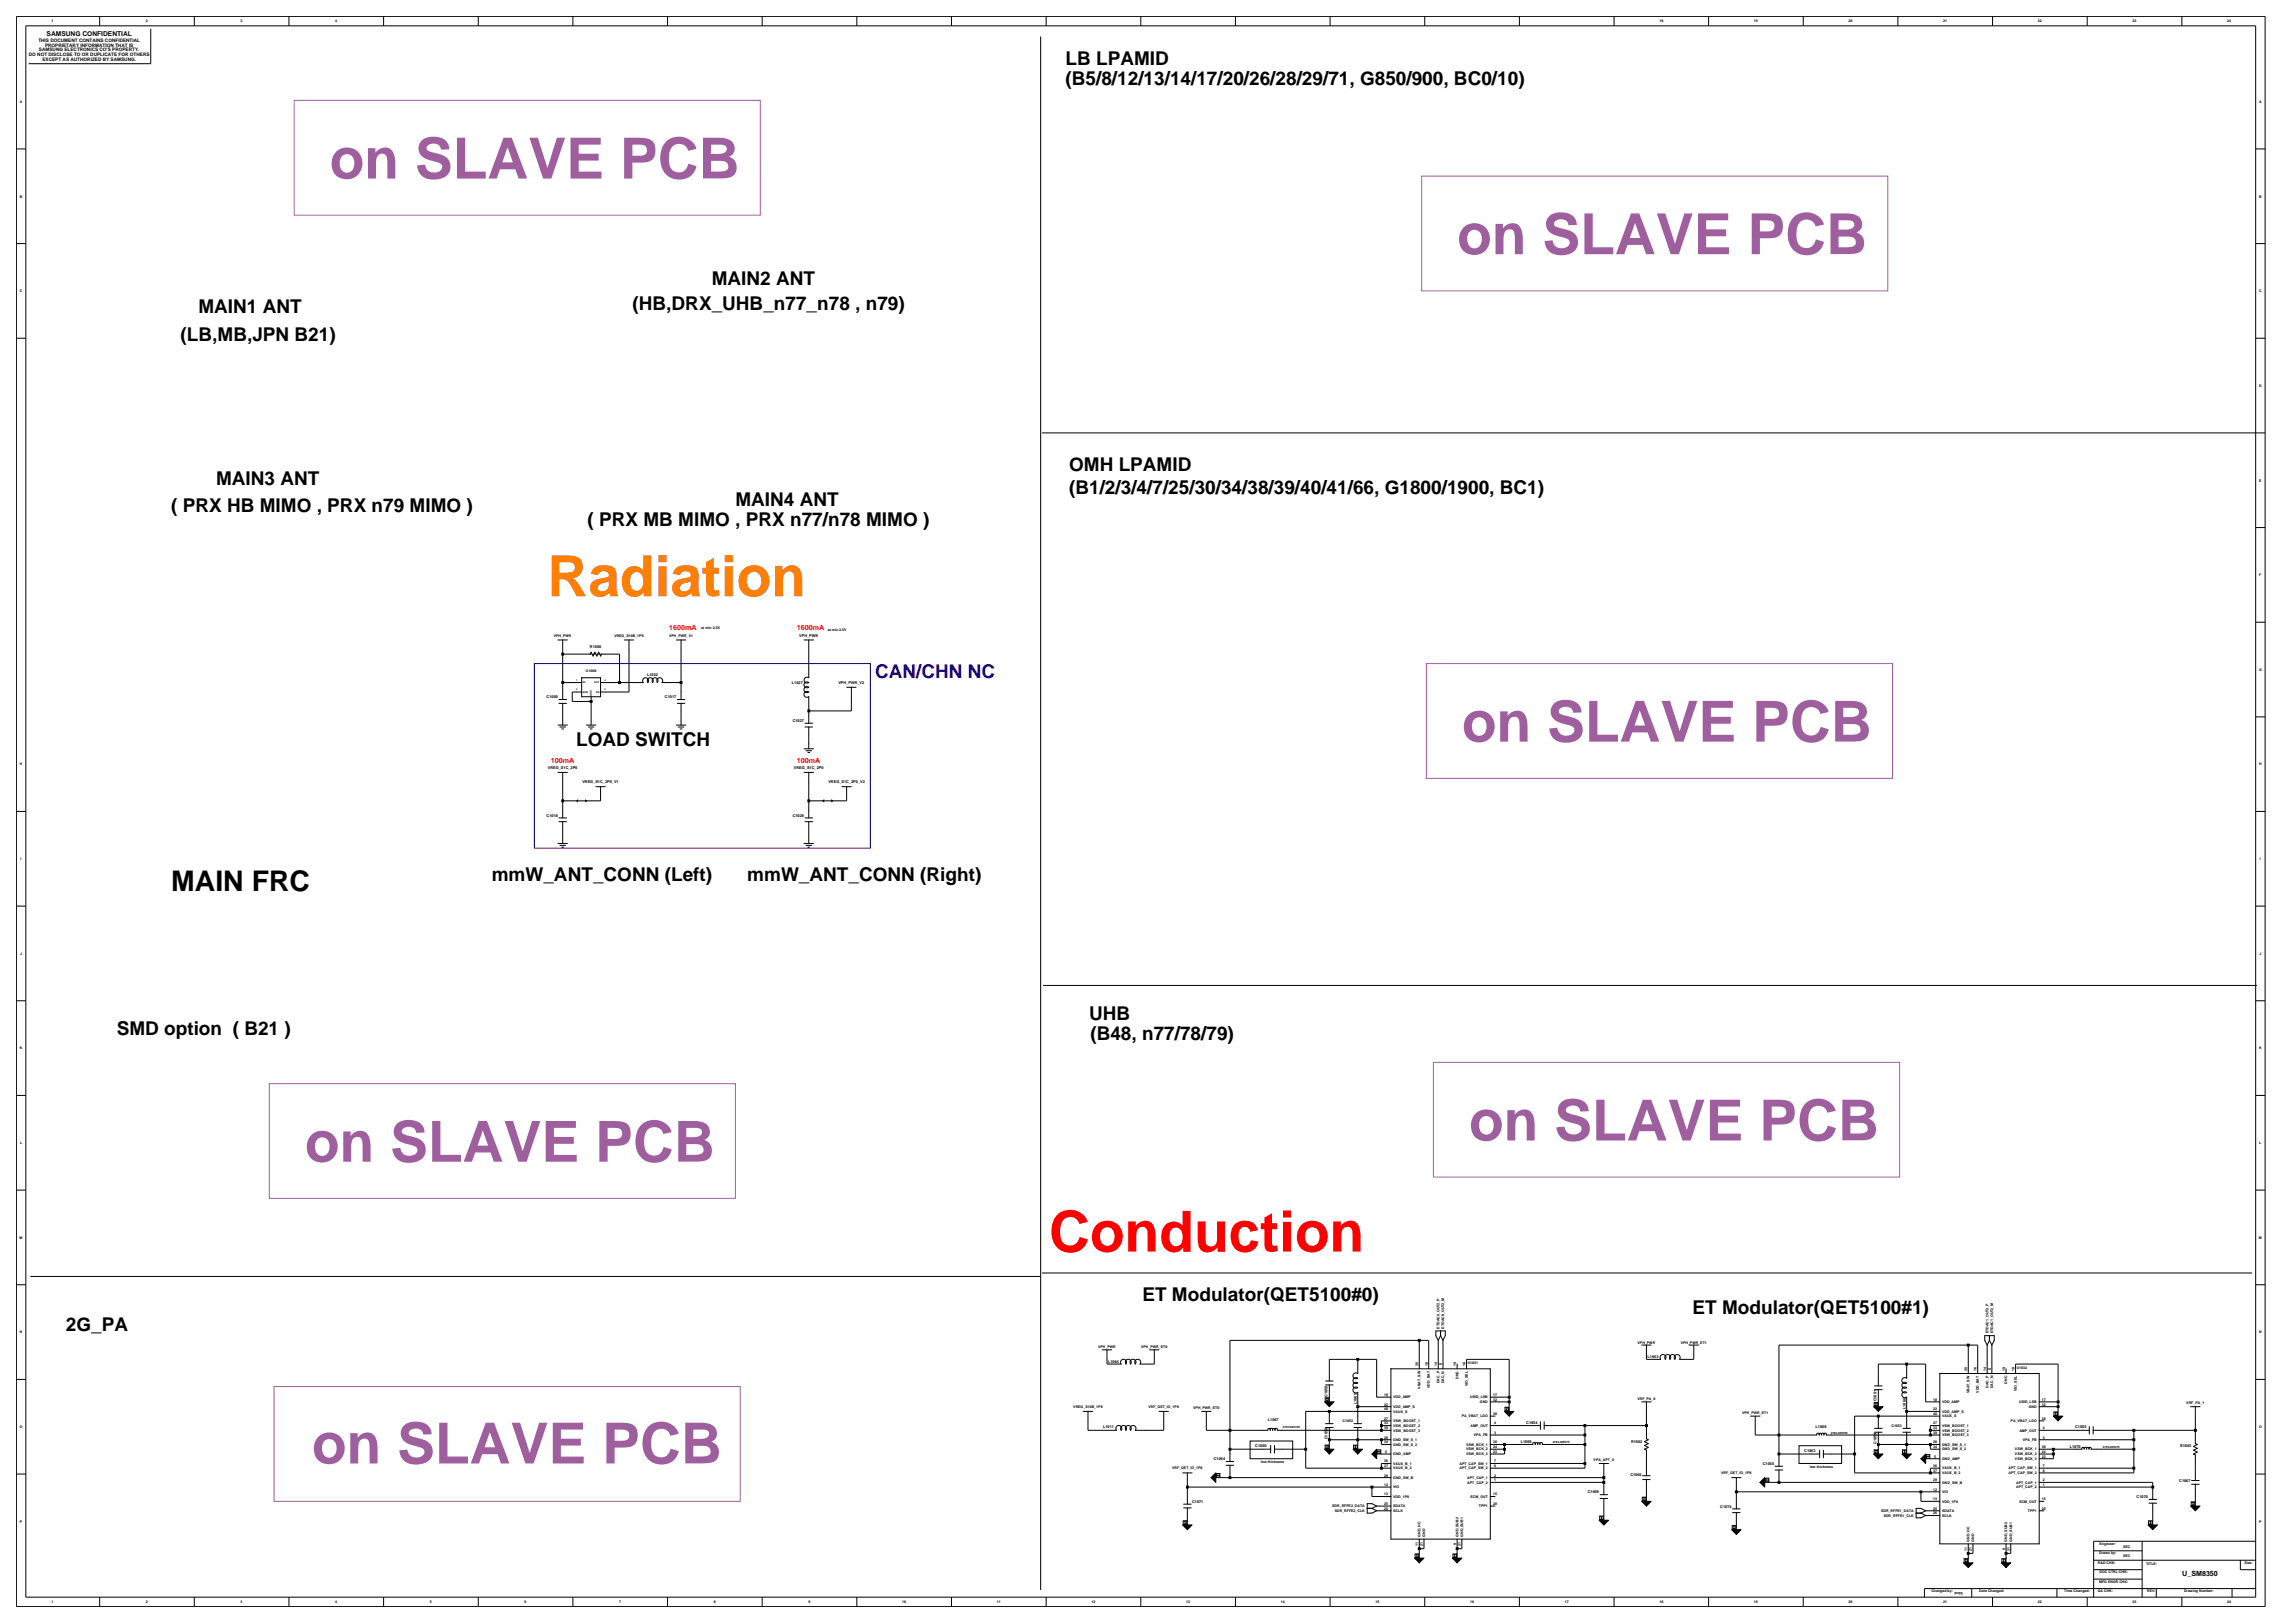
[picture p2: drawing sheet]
<svg xmlns="http://www.w3.org/2000/svg" width="420mm" height="297mm" viewBox="0 0 420 297" stroke-linecap="round" stroke-linejoin="round" font-family="sans-serif">
<defs><g id="words">
<g font-size="10.4" fill="#9f5f9f">
<text x="60.3" y="32.7">on SLAVE PCB</text>
<text x="266.7" y="46.5">on SLAVE PCB</text>
<text x="267.5" y="135.7">on SLAVE PCB</text>
<text x="268.8" y="208.7">on SLAVE PCB</text>
<text x="55.8" y="212.6">on SLAVE PCB</text>
<text x="57.1" y="267.8">on SLAVE PCB</text>
</g>
<text font-size="10.4" fill="#ff7f00" x="100.2" y="109.1">Radiation</text>
<text font-size="10.4" fill="#f00" x="192" y="229">Conduction</text>
<text font-size="5.2" x="31.3" y="163">MAIN FRC</text>
<g font-size="3.5">
<text x="195" y="11.9">LB LPAMID</text>
<text x="195" y="15.6">(B5/8/12/13/14/17/20/26/28/29/71, G850/900, BC0/10)</text>
<text x="130.3" y="52.1">MAIN2 ANT</text>
<text x="36.3" y="57.3">MAIN1 ANT</text>
<text x="115.8" y="56.7">(HB,DRX_UHB_n77_n78 , n79)</text>
<text x="33.1" y="62.3">(LB,MB,JPN B21)</text>
<text x="39.5" y="88.7">MAIN3 ANT</text>
<text x="195.7" y="86.1">OMH LPAMID</text>
<text x="31.3" y="93.7">( PRX HB MIMO , PRX n79 MIMO )</text>
<text x="134.6" y="92.6">MAIN4 ANT</text>
<text x="195.7" y="90.5">(B1/2/3/4/7/25/30/34/38/39/40/41/66, G1800/1900, BC1)</text>
<text x="107.5" y="96.3">( PRX MB MIMO , PRX n77/n78 MIMO )</text>
<text x="105.4" y="136.5">LOAD SWITCH</text>
<text x="90" y="161.3">mmW_ANT_CONN (Left)</text>
<text x="136.8" y="161.3">mmW_ANT_CONN (Right)</text>
<text x="21.4" y="189.4">SMD option ( B21 )</text>
<text x="199.3" y="186.6">UHB</text>
<text x="199.5" y="190.3">(B48, n77/78/79)</text>
<text x="209.1" y="238.1">ET Modulator(QET5100#0)</text>
<text x="12" y="243.5">2G_PA</text>
<text x="309.8" y="240.5">ET Modulator(QET5100#1)</text>
</g>
<text font-size="3.5" fill="#00f" x="160.1" y="124">CAN/CHN NC</text>
<g font-size="1.3" fill="#f00">
<text x="122.5" y="115.4">1600mA</text>
<text x="145.9" y="115.4">1600mA</text>
<text x="100.8" y="139.6">100mA</text>
<text x="145.9" y="139.6">100mA</text>
</g>
<text font-size="1.3" x="399.4" y="288.4">U_SM8350</text>
<text font-size="1.2" x="8.5" y="6.6">SAMSUNG CONFIDENTIAL</text>
<g font-size=".9">
<text x="5.3" y="10.2">DO NOT DISCLOSE TO OR DUPLICATE FOR OTHERS</text>
<text x="7" y="7.6">THIS DOCUMENT CONTAINS CONFIDENTIAL</text>
<text x="7.1" y="9.4">SAMSUNG ELECTRONICS CO'S PROPERTY.</text>
<text x="7.8" y="11.1">EXCEPT AS AUTHORIZED BY SAMSUNG.</text>
<text x="8.2" y="8.5">PROPRIETARY INFORMATION THAT IS</text>
</g>
<g font-size=".7">
<text x="9.4" y="4.1">1</text>
<text x="26.7" y="4.1">2</text>
<text x="44" y="4.1">3</text>
<text x="61.4" y="4.1">4</text>
<text x="303.7" y="4.1">18</text>
<text x="321" y="4.1">19</text>
<text x="338.3" y="4.1">20</text>
<text x="355.6" y="4.1">21</text>
<text x="372.9" y="4.1">22</text>
<text x="390.3" y="4.1">23</text>
<text x="407.6" y="4.1">24</text>
<text x="3.6" y="18.8">A</text>
<text x="413.4" y="18.8">A</text>
<text x="3.6" y="36.1">B</text>
<text x="413.4" y="36.1">B</text>
<text x="3.6" y="53.5">C</text>
<text x="413.4" y="53.5">C</text>
<text x="413.4" y="70.8">D</text>
<text x="413.4" y="88.1">E</text>
<text x="413.5" y="105.4">F</text>
<text x="101.4" y="116.5">VPH_PWR</text>
<text x="108" y="118.6">R1000</text>
<text x="112.4" y="116.5">VREG_S10B_1P8</text>
<text x="122.4" y="116.5">VPH_PWR_V1</text>
<text x="128.3" y="115.2">at min 2.5V</text>
<text x="146.3" y="116.5">VPH_PWR</text>
<text x="151.5" y="115.4">at min 2.5V</text>
<text x="107.2" y="123">U1000</text>
<text x="118.4" y="123.7">L1022</text>
<text x="144.9" y="125.2">L1027</text>
<text x="153.4" y="125.2">VPH_PWR_V2</text>
<text x="413.4" y="122.8">G</text>
<text x="100" y="127.8">C1000</text>
<text x="121.7" y="127.8">C1017</text>
<text x="145.1" y="132.1">C1027</text>
<text x="3.6" y="140.1">H</text>
<text x="100.3" y="140.7">VREG_S1C_2P0</text>
<text x="106.6" y="143.3">VREG_S1C_2P0_V1</text>
<text x="145.3" y="140.7">VREG_S1C_2P0</text>
<text x="151.6" y="143.3">VREG_S1C_2P0_V2</text>
<text x="413.4" y="140.1">H</text>
<text x="100" y="149.4">C1018</text>
<text x="145.1" y="149.4">C1028</text>
<text x="3.8" y="157.4">I</text>
<text x="413.6" y="157.4">I</text>
<text x="3.7" y="174.7">J</text>
<text x="413.5" y="174.7">J</text>
<text x="3.6" y="192">K</text>
<text x="413.4" y="192">K</text>
<text x="3.7" y="209.3">L</text>
<text x="413.5" y="209.3">L</text>
<text x="3.6" y="226.7">M</text>
<text x="413.4" y="226.7">M</text>
<text x="3.6" y="244">N</text>
<text x="263.4" y="243.1" transform="rotate(-90 263.4 243.1)">ETDAC0_OUT2_P</text>
<text x="264.3" y="243.1" transform="rotate(-90 264.3 243.1)">ETDAC0_OUT2_M</text>
<text x="299.7" y="245.9">VPH_PWR</text>
<text x="307.6" y="245.9">VPH_PWR_ET1</text>
<text x="363.9" y="244" transform="rotate(-90 363.9 244)">ETDAC1_OUT2_P</text>
<text x="364.8" y="244" transform="rotate(-90 364.8 244)">ETDAC1_OUT2_M</text>
<text x="413.4" y="244">N</text>
<text x="201" y="246.7">VPH_PWR</text>
<text x="202.8" y="249.4">L1064</text>
<text x="208.8" y="246.7">VPH_PWR_ET0</text>
<text x="259.5" y="250" transform="rotate(-90 259.5 250)">35</text>
<text x="261.3" y="250" transform="rotate(-90 261.3 250)">16</text>
<text x="263" y="250" transform="rotate(-90 263 250)">14</text>
<text x="263.9" y="249.8" transform="rotate(-90 263.9 249.8)">8</text>
<text x="266.5" y="250" transform="rotate(-90 266.5 250)">19</text>
<text x="268.2" y="250" transform="rotate(-90 268.2 250)">18</text>
<text x="268.6" y="249.6">U1031</text>
<text x="301.5" y="248.5">L1063</text>
<text x="360" y="250.8" transform="rotate(-90 360 250.8)">35</text>
<text x="361.7" y="250.8" transform="rotate(-90 361.7 250.8)">16</text>
<text x="363.5" y="250.8" transform="rotate(-90 363.5 250.8)">14</text>
<text x="364.3" y="250.7" transform="rotate(-90 364.3 250.7)">8</text>
<text x="366.9" y="250.8" transform="rotate(-90 366.9 250.8)">19</text>
<text x="368.7" y="250.8" transform="rotate(-90 368.7 250.8)">18</text>
<text x="369.1" y="250.5">U1032</text>
<text x="196.4" y="257.6">VREG_S10B_1P8</text>
<text x="210.2" y="257.6">VRF_QET_IO_1P8</text>
<text x="218.4" y="257.9">VPH_PWR_ET0</text>
<text x="242.9" y="255.6" transform="rotate(-90 242.9 255.6)">C1050</text>
<text x="248.3" y="257" transform="rotate(-90 248.3 257)">L1065</text>
<text x="253.3" y="257.2">22</text>
<text x="253.3" y="255.5">10</text>
<text x="255" y="257.6">VDD_AMP_S</text>
<text x="255" y="255.9">VDD_AMP</text>
<text x="260" y="254.1" transform="rotate(-90 260 254.1)">VBAT_SW</text>
<text x="261.7" y="254" transform="rotate(-90 261.7 254)">VDD_BAT</text>
<text x="263.4" y="253.1" transform="rotate(-90 263.4 253.1)">DAC_P</text>
<text x="264.3" y="253.1" transform="rotate(-90 264.3 253.1)">DAC_N</text>
<text x="266.9" y="252.3" transform="rotate(-90 266.9 252.3)">DNC</text>
<text x="268.6" y="253.7" transform="rotate(-90 268.6 253.7)">VIO_SEL</text>
<text x="269.1" y="255.9">USID_LSB</text>
<text x="270.8" y="256.8">GND</text>
<text x="273.2" y="256.3">32</text>
<text x="273.2" y="255.5">17</text>
<text x="299.7" y="256.1">VRF_PA_0</text>
<text x="343.4" y="256.4" transform="rotate(-90 343.4 256.4)">C1051</text>
<text x="348.8" y="257.8" transform="rotate(-90 348.8 257.8)">L1066</text>
<text x="353.8" y="256.3">10</text>
<text x="355.4" y="256.8">VDD_AMP</text>
<text x="360.4" y="255" transform="rotate(-90 360.4 255)">VBAT_SW</text>
<text x="362.2" y="254.8" transform="rotate(-90 362.2 254.8)">VDD_BAT</text>
<text x="363.9" y="254" transform="rotate(-90 363.9 254)">DAC_P</text>
<text x="364.8" y="254" transform="rotate(-90 364.8 254)">DAC_N</text>
<text x="367.4" y="253.2" transform="rotate(-90 367.4 253.2)">DNC</text>
<text x="369.1" y="254.5" transform="rotate(-90 369.1 254.5)">VIO_SEL</text>
<text x="369.5" y="256.8">USID_LSB</text>
<text x="371.3" y="257.6">GND</text>
<text x="373.7" y="257.2">32</text>
<text x="373.7" y="256.3">17</text>
<text x="400.1" y="257">VRF_PA_1</text>
<text x="3.6" y="261.3">O</text>
<text x="201.9" y="261.3">L1011</text>
<text x="232" y="260">L1067</text>
<text x="242.9" y="263.4" transform="rotate(-90 242.9 263.4)">C1058</text>
<text x="245.7" y="260.3">C1052</text>
<text x="253.3" y="261.5">39</text>
<text x="253.3" y="258.1">40</text>
<text x="253.3" y="260.7">33</text>
<text x="253.3" y="259.8">27</text>
<text x="253.3" y="263.3">28</text>
<text x="255" y="262">VSW_BOOST_3</text>
<text x="255" y="258.5">VAUX_S</text>
<text x="255" y="261.1">VSW_BOOST_2</text>
<text x="255" y="260.2">VSW_BOOST_1</text>
<text x="255" y="263.7">GND_SW_S_1</text>
<text x="267.5" y="259.4">PA_VBAT_LDO</text>
<text x="269.1" y="261.1">AMP_OUT</text>
<text x="269.7" y="262.8">VPA_FB</text>
<text x="273.2" y="258.9">38</text>
<text x="273.4" y="260.7">4</text>
<text x="273.4" y="262.4">3</text>
<text x="279.3" y="260.5">C1054</text>
<text x="298.5" y="264">R1002</text>
<text x="318.8" y="258.7">VPH_PWR_ET1</text>
<text x="332.3" y="261.3">L1068</text>
<text x="346.1" y="261.1">C1053</text>
<text x="353.8" y="258.9">40</text>
<text x="353.8" y="261.5">33</text>
<text x="353.8" y="262.4">39</text>
<text x="353.8" y="260.7">27</text>
<text x="353.8" y="258.1">22</text>
<text x="355.4" y="259.4">VAUX_S</text>
<text x="355.4" y="262">VSW_BOOST_2</text>
<text x="355.4" y="262.8">VSW_BOOST_3</text>
<text x="355.4" y="261.1">VSW_BOOST_1</text>
<text x="355.4" y="258.5">VDD_AMP_S</text>
<text x="368" y="260.2">PA_VBAT_LDO</text>
<text x="369.6" y="262">AMP_OUT</text>
<text x="370.2" y="263.7">VPA_FB</text>
<text x="373.7" y="259.8">38</text>
<text x="373.9" y="261.5">4</text>
<text x="373.9" y="263.3">3</text>
<text x="379.8" y="261.4">C1055</text>
<text x="413.4" y="261.3">O</text>
<text x="214.5" y="268.9">VRF_QET_IO_1P8</text>
<text x="222.1" y="267.2">C1064</text>
<text x="229.7" y="264.8">C1060</text>
<text x="230.7" y="267.8">low thickness</text>
<text x="253.3" y="268.5">37</text>
<text x="253.3" y="264.1">34</text>
<text x="253.3" y="267.6">36</text>
<text x="253.5" y="265.9">5</text>
<text x="255" y="268.9">VAUX_B_2</text>
<text x="255" y="266.3">GND_AMP</text>
<text x="255" y="264.6">GND_SW_S_2</text>
<text x="255" y="268">VAUX_B_1</text>
<text x="267.1" y="268.9">APT_CAP_SW_2</text>
<text x="267.1" y="268">APT_CAP_SW_1</text>
<text x="268.3" y="264.6">VSW_BCK_1</text>
<text x="268.3" y="266.3">VSW_BCK_3</text>
<text x="268.3" y="265.4">VSW_BCK_2</text>
<text x="273.2" y="264.1">30</text>
<text x="273.2" y="265.9">23</text>
<text x="273.2" y="265">24</text>
<text x="273.4" y="268.5">6</text>
<text x="273.4" y="267.6">7</text>
<text x="278.3" y="264.1">L1069</text>
<text x="291.6" y="267.4">VPA_APT_0</text>
<text x="315" y="269.8">VRF_QET_IO_1P8</text>
<text x="322.6" y="268.1">C1065</text>
<text x="330.2" y="265.7">C1063</text>
<text x="331.2" y="268.7">low thickness</text>
<text x="343.4" y="264.2" transform="rotate(-90 343.4 264.2)">C1059</text>
<text x="353.8" y="265">34</text>
<text x="353.8" y="268.5">36</text>
<text x="353.8" y="269.3">37</text>
<text x="353.8" y="264.1">28</text>
<text x="354" y="266.7">5</text>
<text x="355.4" y="267.2">GND_AMP</text>
<text x="355.4" y="265.4">GND_SW_S_2</text>
<text x="355.4" y="268.9">VAUX_B_1</text>
<text x="355.4" y="269.8">VAUX_B_2</text>
<text x="355.4" y="264.6">GND_SW_S_1</text>
<text x="367.6" y="269.8">APT_CAP_SW_2</text>
<text x="367.6" y="268.9">APT_CAP_SW_1</text>
<text x="368.8" y="265.4">VSW_BCK_1</text>
<text x="368.8" y="267.2">VSW_BCK_3</text>
<text x="368.8" y="266.3">VSW_BCK_2</text>
<text x="373.7" y="265">30</text>
<text x="373.7" y="266.7">23</text>
<text x="373.7" y="265.9">24</text>
<text x="373.9" y="269.3">6</text>
<text x="373.9" y="268.5">7</text>
<text x="378.8" y="265">L1070</text>
<text x="399" y="264.8">R1003</text>
<text x="218.2" y="275">C1071</text>
<text x="243.8" y="275.8">SDR_RFFE2_DATA</text>
<text x="253.3" y="275.4">25</text>
<text x="253.3" y="270.2">29</text>
<text x="253.3" y="271.9">12</text>
<text x="253.3" y="273.7">13</text>
<text x="255" y="275.8">SDATA</text>
<text x="255" y="270.6">GND_SW_B</text>
<text x="255" y="272.3">VIO</text>
<text x="255" y="274.1">VDD_1P8</text>
<text x="268.5" y="270.6">APT_CAP_1</text>
<text x="268.5" y="271.5">APT_CAP_2</text>
<text x="269.1" y="274.1">ECM_OUT</text>
<text x="270.7" y="275.8">TPP1</text>
<text x="273.2" y="273.7">15</text>
<text x="273.2" y="275.4">20</text>
<text x="273.4" y="270.2">2</text>
<text x="273.4" y="271.1">1</text>
<text x="290.6" y="273.3">C1069</text>
<text x="298.4" y="270">C1066</text>
<text x="314.8" y="275.9">C1074</text>
<text x="353.8" y="271.1">29</text>
<text x="353.8" y="272.8">12</text>
<text x="353.8" y="274.5">13</text>
<text x="355.4" y="271.5">GND_SW_B</text>
<text x="355.4" y="273.2">VIO</text>
<text x="355.4" y="275">VDD_1P8</text>
<text x="369" y="271.5">APT_CAP_1</text>
<text x="369" y="272.3">APT_CAP_2</text>
<text x="369.6" y="275">ECM_OUT</text>
<text x="373.7" y="274.5">15</text>
<text x="373.9" y="271.1">2</text>
<text x="373.9" y="271.9">1</text>
<text x="391" y="274.1">C1070</text>
<text x="398.8" y="271.1">C1067</text>
<text x="3.6" y="278.6">P</text>
<text x="244.3" y="276.7">SDR_RFFE2_CLK</text>
<text x="253.3" y="276.2">26</text>
<text x="255" y="276.7">SCLK</text>
<text x="260" y="281.2" transform="rotate(-90 260 281.2)">GND_HC</text>
<text x="260.8" y="281.2" transform="rotate(-90 260.8 281.2)">GND</text>
<text x="266.9" y="281.2" transform="rotate(-90 266.9 281.2)">GND_SUB2</text>
<text x="267.8" y="281.2" transform="rotate(-90 267.8 281.2)">GND_SUB1</text>
<text x="344.3" y="276.7">SDR_RFFE1_DATA</text>
<text x="344.7" y="277.6">SDR_RFFE1_CLK</text>
<text x="353.8" y="277.1">26</text>
<text x="353.8" y="276.2">25</text>
<text x="355.4" y="277.6">SCLK</text>
<text x="355.4" y="276.7">SDATA</text>
<text x="371.1" y="276.7">TPP1</text>
<text x="373.7" y="276.2">20</text>
<text x="413.4" y="278.6">P</text>
<text x="259.5" y="282.9" transform="rotate(-90 259.5 282.9)">11</text>
<text x="260.4" y="282.9" transform="rotate(-90 260.4 282.9)">21</text>
<text x="266.5" y="282.7" transform="rotate(-90 266.5 282.7)">9</text>
<text x="267.3" y="282.9" transform="rotate(-90 267.3 282.9)">31</text>
<text x="360" y="283.7" transform="rotate(-90 360 283.7)">11</text>
<text x="360.4" y="282.1" transform="rotate(-90 360.4 282.1)">GND_HC</text>
<text x="360.9" y="283.7" transform="rotate(-90 360.9 283.7)">21</text>
<text x="361.3" y="282.1" transform="rotate(-90 361.3 282.1)">GND</text>
<text x="366.9" y="283.6" transform="rotate(-90 366.9 283.6)">9</text>
<text x="367.4" y="282.1" transform="rotate(-90 367.4 282.1)">GND_SUB2</text>
<text x="367.8" y="283.7" transform="rotate(-90 367.8 283.7)">31</text>
<text x="368.2" y="282.1" transform="rotate(-90 368.2 282.1)">GND_SUB1</text>
<text x="383.9" y="286.2">R&amp;D CHK:</text>
<text x="384.2" y="284.4">Drawn by:</text>
<text x="384.2" y="287.9">DOC CTRL CHK:</text>
<text x="384.2" y="282.7">Engineer:</text>
<text x="388.5" y="283.2">SEC</text>
<text x="388.5" y="284.9">SEC</text>
<text x="392.7" y="286.4">TITLE:</text>
<text x="410.8" y="286.2">Size:</text>
<text x="9.4" y="293.4">1</text>
<text x="26.7" y="293.4">2</text>
<text x="44" y="293.4">3</text>
<text x="61.4" y="293.4">4</text>
<text x="78.7" y="293.4">5</text>
<text x="96" y="293.4">6</text>
<text x="113.3" y="293.4">7</text>
<text x="130.6" y="293.4">8</text>
<text x="148" y="293.4">9</text>
<text x="165.1" y="293.4">10</text>
<text x="182.4" y="293.4">11</text>
<text x="199.8" y="293.4">12</text>
<text x="217.1" y="293.4">13</text>
<text x="234.4" y="293.4">14</text>
<text x="251.7" y="293.4">15</text>
<text x="269" y="293.4">16</text>
<text x="286.4" y="293.4">17</text>
<text x="303.7" y="293.4">18</text>
<text x="321" y="293.4">19</text>
<text x="338.3" y="293.4">20</text>
<text x="353.4" y="291.4">Changed by:</text>
<text x="355.6" y="293.4">21</text>
<text x="359.2" y="291.4" transform="rotate(-180 359.2 291.4)">92nd</text>
<text x="362.2" y="291.4">Date Changed:</text>
<text x="372.9" y="293.4">22</text>
<text x="377.8" y="291.4">Time Changed:</text>
<text x="383.9" y="291.4">QA CHK:</text>
<text x="384.2" y="289.6">MFG ENGR CHK:</text>
<text x="390.3" y="293.4">23</text>
<text x="393" y="291.4">REV:</text>
<text x="399.7" y="291.4">Drawing Number:</text>
<text x="407.6" y="293.4">24</text>
</g>
<g font-size=".5">
<text x="234.8" y="261.3">2703-005705</text>
<text x="335" y="262.4">2703-005705</text>
<text x="284.2" y="264.1">2703-005575</text>
<text x="384.8" y="264.9">2703-005575</text>
</g>
<g font-size=".4">
<text x="105.5" y="124.6">1</text>
<text x="106.7" y="125.1">IN</text>
<text x="108.8" y="125.1">OUT</text>
<text x="110.6" y="124.6">4</text>
<text x="105.5" y="126.3">2</text>
<text x="106.7" y="126.8">GND</text>
<text x="107.9" y="128.5" transform="rotate(-90 107.9 128.5)">5</text>
<text x="108.3" y="127.3" transform="rotate(-90 108.3 127.3)">GND</text>
<text x="109.1" y="126.8">EN</text>
<text x="110.6" y="126.3">3</text>
</g>
</g></defs>
<!-- layer: MFD Layer /idea/tmp/Extended-Print.hanvit.kang.sheet1.mfd -->
<g fill="none" stroke="#000" stroke-width=".18">
<path d="M3 3h411.5v291h-411.5zM4.7 4.7h408.1v287.6h-408.1zM18.2 3v1.7M27.6 5.3v6.4h-22.3M35.6 3v1.7M52.9 3v1.7M70.2 3v1.7M87.5 3v1.7M104.8 3v1.7M122.2 3v1.7M139.5 3v1.7M156.8 3v1.7"/>
<path d="M174.1 3v1.7M190.4 6.7v284.3M191.5 3v1.7M208.8 3v1.7M226.1 3v1.7M243.4 3v1.7M260.7 3v1.7M278.1 3v1.7M295.4 3v1.7M312.7 3v1.7M330 3v1.7M347.3 3v1.7"/>
<path d="M364.6 3v1.7M382 3v1.7M399.3 3v1.7M3 27.3h1.7M412.8 27.3h1.7M3 44.6h1.7M412.8 44.6h1.7M3 61.9h1.7M190.7 79.2h223.8M412.8 61.9h1.7M412.8 96.5h1.7M102.1 117.1h1.7"/>
<path d="M103 119.7h5.2M103 117.1v10.9M108 119.7l.2-.4 .3 .8 .4-.8 .3 .8 .4-.8 .3 .8 .2-.4M108.5 119.7h.4M109.2 119.7h.4M109.9 119.7h3.5v5.2M114.2 117.1h1.8M115.1 117.1v9.5h-5.2M123.8 117.1h1.7M124.6 117.1v10.9M147.1 117.1h1.8M148 117.1v6.9a.55 .55 0 0 0-.7 .1 .55 .55 0 0 0 0 .7 .55 .55 0 0 0 .7 .1 .55 .55 0 0 0-.7 .1 .55 .55 0 0 0 0 .7 .55 .55 0 0 0 .7 .1 .55 .55 0 0 0-.7 0 .55 .55 0 0 0 0 .8 .55 .55 0 0 0 .7 0 .55 .55 0 0 0-.7 .1 .55 .55 0 0 0 0 .7 .55 .55 0 0 0 .7 .1v4.8"/>
<path d="M412.8 113.9h1.7M102.1 132.7h1.7M102.3 128.7h1.4M102.3 128h1.4M102.5 133h1M102.8 133.4h.4M103 124.9h3.5M103 128.7v4M106.5 124h3.4v3.5h-3.4zM106.5 126.6h-1.8v1.8h3.5M107.3 132.7h1.7M107.7 133h1"/>
<path d="M108 133.4h.4M108.2 127.5v5.2M109.9 124.9h7.8a.54 .54 0 0 1 .1-.7 .54 .54 0 0 1 .7 0 .54 .54 0 0 1 .1 .7 .55 .55 0 0 1 0-.7 .55 .55 0 0 1 .8 0 .55 .55 0 0 1 0 .7 .55 .55 0 0 1 .1-.7 .55 .55 0 0 1 .7 0 .55 .55 0 0 1 .1 .7 .55 .55 0 0 1 .1-.7 .55 .55 0 0 1 .7 0 .55 .55 0 0 1 .1 .7h3.4M123.8 132.7h1.7M123.9 128.7h1.4M123.9 128h1.4M124.1 133h1M124.5 133.4h.3M124.6 128.7v4M147.1 137h1.8M147.3 133h1.4M147.3 132.3h1.4"/>
<path d="M147.5 137.4h1M147.8 137.7h.4M148 133v4M154.9 125.8h1.8M155.8 125.8v4.3h-7.8M412.8 131.2h1.7M3 148.5h1.7M102.1 141.3h1.7M102.1 154.3h1.7M102.3 150.4h1.4M102.3 149.7h1.4M102.5 154.7h1"/>
<path d="M102.8 155h.4M103 141.3v8.4M103 150.4v3.9M105.7 146.4l-.1 .1 .1 .2M107.1 146.4l.2 .1-.2 .2M109 144h1.8M109.9 144v2.5h-6.9M147.1 141.3h1.8M147.1 154.3h1.8M147.3 150.4h1.4M147.3 149.7h1.4M147.5 154.7h1"/>
<path d="M147.8 155h.4M148 141.3v8.4M148 150.4v3.9M150.8 146.4l-.2 .1 .2 .2M152.2 146.4l.1 .1-.1 .2M154.1 144h1.7M154.9 144v2.5h-6.9M412.8 148.5h1.7M3 165.8h1.7M412.8 165.8h1.7M3 183.1h1.7M190.9 180.3h222.1"/>
<path d="M412.8 183.1h1.7M3 200.4h1.7M3 217.8h1.7M412.8 200.4h1.7M412.8 217.8h1.7M3 235.1h1.7M5.6 233.6h184.8M190.7 232.9h221.5M412.8 235.1h1.7M3 252.4h1.7M198.2 258.3h1.8M199.1 258.3v3.4h5.2"/>
<path d="M201.7 247h1.7M202.6 247v2.6h2.6a.54 .54 0 0 1 0-.7 .54 .54 0 0 1 .8 0 .54 .54 0 0 1 0 .7 .55 .55 0 0 1 .1-.7 .55 .55 0 0 1 .8 0 .55 .55 0 0 1 0 .7 .55 .55 0 0 1 .1-.7 .55 .55 0 0 1 .7 0 .55 .55 0 0 1 .1 .7 .55 .55 0 0 1 0-.7 .55 .55 0 0 1 .8 0 .55 .55 0 0 1 0 .7h2.6v-2.6M210.4 247h1.7M212.1 258.3h1.7M213 258.3v3.4h-5.2a.55 .55 0 0 0-.1-.7 .55 .55 0 0 0-.7 0 .55 .55 0 0 0-.1 .7M219.9 258.3h1.7M220.8 258.3v3.4h11.2l.2-.3h.2l.1 .3v-.2l.1-.1 .3 .1v.2l.1-.3h.2l.1 .3v-.2l.2-.1 .3 .1v.2h20.7M242.5 255.8h.7v.6h-.7zM242.6 253.4h1.4M242.6 252.7h1.4M242.7 255.9h.3M242.7 256.3h.3"/>
<path d="M242.9 255.9v.4M243.3 252.7v-4h8.6v7h2.6M243.3 253.4v3.1M243.3 258.3v2.2M248.5 248.7v2.6M248.5 257.4h6M248.5 251.3a.55 .55 0 0 0-.8 .1 .55 .55 0 0 0 0 .7 .55 .55 0 0 0 .8 .1 .55 .55 0 0 0-.8 .1 .55 .55 0 0 0 0 .7 .55 .55 0 0 0 .8 .1 .55 .55 0 0 0-.8 0 .55 .55 0 0 0 0 .8 .55 .55 0 0 0 .8 0 .55 .55 0 0 0-.8 .1 .55 .55 0 0 0 0 .7 .55 .55 0 0 0 .8 .1v5.7M254.5 258.3h-15.5v10.4h15.5M254.5 250.5h18.2v31.1h-18.2zM254.5 260h-1.7v1.7M259.7 245.3v5.2M261.5 250.5v-5.2h-36.4v22.1"/>
<path d="M263.2 245.3l-.4-.9v-.9h1.7v.9l-.4 .9M263.2 245.3v5.2M263.6 243.5v.9M263.6 244.4l.5 .9M263.6 244.4l-.4 .9M264.1 245.3v5.2M266.7 249.6v.9M268.4 250.5v-1.8h7.8v9.6M272.7 256.5h3.5M272.7 259.1h.9M272.7 255.7h3.5M275.4 257.5h.7v.7h-.7z"/>
<path d="M275.6 257.6h.3M275.6 258h.3M275.7 257.6v.4M300.4 256.5h1.8M300.4 246.1h1.8M301.3 246.1v2.6h2.6M301.3 256.5v6.8l.3 .2-.6 .3 .6 .4-.6 .3 .6 .3-.6 .4 .3 .2v4.6M309.1 246.1h1.7M310 246.1v2.6h-2.6a.55 .55 0 0 0-.1-.7 .55 .55 0 0 0-.7 0 .55 .55 0 0 0-.1 .7 .55 .55 0 0 0-.1-.7 .55 .55 0 0 0-.7 0 .55 .55 0 0 0-.1 .7 .55 .55 0 0 0 0-.7 .55 .55 0 0 0-.8 0 .55 .55 0 0 0 0 .7 .55 .55 0 0 0-.1-.7 .55 .55 0 0 0-.7 0 .55 .55 0 0 0-.1 .7M320.4 259.1h1.7M321.2 259.1v3.5h11.3l.1-.3 .3 .1v.2M343 256.6h.6v.7h-.6z"/>
<path d="M343 254.3h1.4M343 253.6h1.4M343.2 256.8h.2M343.2 257.2h.2M343.3 256.8v.4M343.7 253.6v-4h8.7v6.9h2.6M343.7 254.3v3.1M343.7 259.1v2.3M348.9 249.6v2.6a.55 .55 0 0 0-.7 .1 .55 .55 0 0 0 0 .7 .55 .55 0 0 0 .7 .1 .55 .55 0 0 0-.7 0 .55 .55 0 0 0 0 .8 .55 .55 0 0 0 .7 0 .55 .55 0 0 0-.7 .1 .55 .55 0 0 0 0 .7 .55 .55 0 0 0 .7 .1 .55 .55 0 0 0-.7 .1 .55 .55 0 0 0 0 .7 .55 .55 0 0 0 .7 .1v5.7M348.9 258.3h6.1M355 259.1h-15.6v10.4h15.6M355 251.3h18.2v31.2h-18.2z"/>
<path d="M360.2 246.1v5.2M361.9 251.3v-5.2h-36.3v22.2M363.7 246.1l-.5-.8v-.9h1.8v.9l-.5 .8M363.7 246.1v5.2M364.1 244.4v.9M364.1 245.3l.4 .8M364.1 245.3l-.4 .8M364.5 246.1v5.2M367.1 250.5v.8M368.9 251.3v-1.7h7.7v9.5M373.2 257.4h3.4M373.2 256.5h3.4"/>
<path d="M373.2 260h.9M375.9 258.4h.6v.6h-.6zM376.1 258.5h.2M376.1 258.9h.2M376.2 258.5v.4M400.9 257.4h1.7M401.8 257.4v6.8l.3 .1-.7 .4 .7 .3-.7 .4 .7 .3-.7 .4 .4 .1v4.7M412.8 252.4h1.7M3 269.7h1.7M204.3 261.7a.55 .55 0 0 1 .1-.7 .55 .55 0 0 1 .7 0 .55 .55 0 0 1 .1 .7M205.2 261.7a.55 .55 0 0 1 .1-.7 .55 .55 0 0 1 .7 0 .55 .55 0 0 1 0 .7M206 261.7a.55 .55 0 0 1 .1-.7 .55 .55 0 0 1 .8 0 .55 .55 0 0 1 0 .7"/>
<path d="M216.4 269.5h1.8M216.5 278.3h.7v.6h-.7zM216.6 275.9h1.4M216.6 275.2h1.4M216.8 278.4h.2M216.8 278.8h.2M216.9 278.4v.4M217.3 269.5v5.7M217.3 275.9v3.1M217.3 272.1h37.2M222.5 270.4h32M222.6 269.6h.7v.7h-.7z"/>
<path d="M222.7 269.8v.3M222.7 270h.4M223.1 269.8v.3M224.4 268.1h1.4M224.4 267.4h1.4M225.1 268.1v2.3M225.1 265.2h7.4M228.8 263.7h7.8v3.2h-7.8zM232.5 264.5v1.4M233.2 265.2h5.8M233.2 264.5v1.4M242.5 264.4h.7v.7h-.7z"/>
<path d="M242.6 260.5h1.4M242.6 261.2h1.4M242.7 264.5h.3M242.7 265h.3M242.9 264.5v.5M243.3 261.2v4M243.3 263.5h11.2M247.7 264.4h.7v.7h-.7zM247.8 260.5h1.4M247.8 261.2h1.4M247.9 264.5h.2M247.9 265h.2"/>
<path d="M248 264.5v.5M248.5 261.2v4M250.2 276h.9M251.1 276l.8 .5M251.1 272.1v1.7h3.4M251.9 275.6l-.8-.5h-.9v1.8h.9l.8-.4M251.9 266.1h2.6M251.9 275.6l-.8 .4M251.9 275.6h2.6M251.9 276.5h2.6M252 265.3h.7v.6h-.7zM252.2 265.5v.2"/>
<path d="M252.2 265.6h.4M252.6 265.5v.2M252.8 260.9h1.7M252.8 263.5v.8h1.7M254.5 267.8h-1.7v.9M272.7 264.3h7.8l.2-.3h.2l.1 .3 .1-.3h.2l.1 .3v-.2l.3-.1 .1 .3 .2-.3h.2l.1 .3M272.7 271.3h20.8M272.7 262.6h17.4M272.7 260.9h9.2M272.7 267.8h17.4M272.7 270.4h20.8M272.7 265.2h2.6"/>
<path d="M272.7 273.8h.9M272.7 275.6h.9M275.3 264.3v1.8h-2.6M281.9 260.2v1.3M282.3 264.3h7.8M282.6 260.9h18.7M282.6 260.2v1.3M290.1 260.9v7.8h-17.4M292.6 267.8h1.8M292.8 277.4h.6v.7h-.6zM292.8 274.2h1.4M292.8 273.5h1.4"/>
<path d="M293 277.5h.2M293 278h.2M293.1 277.5v.5M293.5 267.8v5.7M293.5 274.2v4M300.5 274h.7v.6h-.7zM300.6 270.7h1.4M300.6 270h1.4M300.8 274.1h.2M300.8 274.5h.2M300.9 274.1v.4M301.3 270.7v4"/>
<path d="M316.9 270.4h1.7M317 279.2h.7v.6h-.7zM317.1 276.8h1.4M317.1 276.1h1.4M317.2 279.3h.2M317.2 279.7h.2M317.3 279.3v.4M317.8 270.4v5.7M317.8 276.8v3.1M317.8 273h37.2M323 271.3h32M323.1 270.5h.6v.6h-.6z"/>
<path d="M323.2 270.7v.2M323.2 270.8h.4M323.6 270.7v.2M324.9 269h1.3M324.9 268.3h1.3M325.6 269v2.3M325.6 266.1h7.4M329.2 264.5h7.8v3.3h-7.8zM332.9 262.6l.2-.3h.1l.1 .3 .2-.3 .3 .1v.2M333 265.4v1.4M333.7 266.1h5.7M333.7 265.4v1.4"/>
<path d="M333.8 262.6l.1-.3 .3 .1v.2M334.2 262.6h20.8M343 265.3h.6v.6h-.6zM343 262.1h1.4M343 261.4h1.4M343.2 265.4h.2M343.2 265.8h.2M343.3 265.4v.4M343.7 262.1v4M343.7 264.3h11.3M348.2 265.3h.6v.6h-.6zM348.2 262.1h1.4"/>
<path d="M348.2 261.4h1.4M348.4 265.4h.2M348.4 265.8h.2M348.5 265.4v.4M348.9 262.1v4M350.7 276.9h.8M351.5 276.9l.9 .4M351.5 273v1.7h3.5M352.4 276.5l-.9-.5h-.8v1.7h.8l.9-.4M352.4 276.5l-.9 .4M352.4 266.9h2.6M352.4 276.5h2.6"/>
<path d="M352.4 277.3h2.6M352.5 266.2h.7v.6h-.7zM352.6 266.4v.2M352.6 266.5h.4M353 266.4v.2M353.3 261.7h1.7M353.3 264.3v.9h1.7M355 260.9h-1.7v1.7M355 268.7h-1.7v.8M373.2 261.7h9.2M373.2 271.3h20.8v3.1M373.2 266.1h2.6"/>
<path d="M373.2 268.7h17.3M373.2 272.1h20.8M373.2 263.5h17.3M373.2 276.5h.9M373.2 274.7h.9M375.8 265.2v1.7h-2.6M381.4 265.2l-.1-.3h-.2l-.1 .3h-7.8M381.4 265.2l.2-.4 .1 .1 .2 .3 .1-.4 .2 .1 .1 .3 .1-.3h.2l.1 .3h7.8M382.4 261v1.4M383.1 261.7h18.7M383.1 261v1.4M390.5 261.7v7.8h-17.3"/>
<path d="M393.2 278.3h.7v.6h-.7zM393.3 275.1h1.4M393.3 274.4h1.4M393.4 278.4h.2M393.4 278.8h.2M393.5 278.4v.4M394 275.1v3.9M401 274.8h.7v.7h-.7zM401.1 271.6h1.4M401.1 270.9h1.4M401.2 274.9h.2M401.2 275.4h.2"/>
<path d="M401.3 274.9v.5M401.8 271.6v4M412.8 269.7h1.7M18.2 292.3v1.7M35.6 292.3v1.7M52.9 292.3v1.7M70.2 292.3v1.7M87.5 292.3v1.7M104.8 292.3v1.7M122.2 292.3v1.7M139.5 292.3v1.7M156.8 292.3v1.7"/>
<path d="M174.1 292.3v1.7M191.5 292.3v1.7M208.8 292.3v1.7M226.1 292.3v1.7M243.4 292.3v1.7M259 284.4h.6v.6h-.6zM259.2 284.5h.2M259.2 284.9h.2M259.3 284.5v.4M259.7 281.6v3.5M260.6 281.6v1.8h-.9M260.7 292.3v1.7"/>
<path d="M265.9 284.4h.7v.6h-.7zM266.1 284.5h.2M266.1 284.9h.2M266.2 284.5v.4M266.7 281.6v3.5M267.5 281.6v1.8h-.8M278.1 292.3v1.7M295.4 292.3v1.7M312.7 292.3v1.7M330 292.3v1.7M347.3 292.3v1.7M359.4 285.2h.7v.7h-.7z"/>
<path d="M359.7 285.3h.2M359.7 285.8h.2M359.8 285.3v.5M360.2 282.5v3.5M360.8 290.7v1.6M361.1 282.5v1.8h-.9M364.6 292.3v1.7M366.4 285.2h.6v.7h-.6zM366.6 285.3h.2M366.6 285.8h.2M366.7 285.3v.5M367.1 282.5v3.5"/>
<path d="M368 282.5v1.8h-.9M376.4 290.7v1.6M382 292.3v1.7M383.2 283.8h8.8M383.2 285.5h29.6M383.2 287.2h8.8M383.2 289h8.8M392 282v10.3M394.6 290.7v1.6M399.3 292.3v1.7M408.5 290.7v1.6M410 285.5v1.7h2.8"/>
<path d="M412.8 290.7h-60.6v1.6M412.8 282h-29.6v10.3"/>
</g>
<g fill="#000" stroke="#000" stroke-width=".18">
<path d="M102.8 119.5h.4v.4h-.4z" fill-rule="evenodd"/>
<path d="M102.8 124.7h.4v.4h-.4z" fill-rule="evenodd"/>
<path d="M108 128.2h.4v.3h-.4z" fill-rule="evenodd"/>
<path d="M113.2 124.7h.3v.4h-.3z" fill-rule="evenodd"/>
<path d="M124.5 124.7h.3v.4h-.3z" fill-rule="evenodd"/>
<path d="M147.8 129.9h.4v.4h-.4z" fill-rule="evenodd"/>
<path d="M102.8 146.4h.4v.3h-.4z" fill-rule="evenodd"/>
<path d="M147.8 146.4h.4v.3h-.4z" fill-rule="evenodd"/>
<path d="M243.1 258.1h.4v.3h-.4z" fill-rule="evenodd"/>
<path d="M242.4 256.5h1.7l-.8 .9z" fill-rule="evenodd"/>
<path d="M248.3 257.2h.4v.4h-.4z" fill-rule="evenodd"/>
<path d="M248.3 248.6h.4v.3h-.4z" fill-rule="evenodd"/>
<path d="M259.6 245.1h.3v.3h-.3z" fill-rule="evenodd"/>
<path d="M276 256.4h.4v.3h-.4z" fill-rule="evenodd"/>
<path d="M276 255.5h.4v.3h-.4z" fill-rule="evenodd"/>
<path d="M275.3 258.3h1.8l-.9 .8z" fill-rule="evenodd"/>
<path d="M343.6 259h.3v.3h-.3z" fill-rule="evenodd"/>
<path d="M342.9 257.4h1.7l-.9 .9z" fill-rule="evenodd"/>
<path d="M348.8 258.1h.3v.3h-.3z" fill-rule="evenodd"/>
<path d="M348.8 249.4h.3v.4h-.3z" fill-rule="evenodd"/>
<path d="M360 246h.4v.3h-.4z" fill-rule="evenodd"/>
<path d="M376.5 257.2h.3v.4h-.3z" fill-rule="evenodd"/>
<path d="M376.5 256.4h.3v.3h-.3z" fill-rule="evenodd"/>
<path d="M375.8 259.1h1.7l-.9 .9z" fill-rule="evenodd"/>
<path d="M217.1 271.9h.4v.4h-.4z" fill-rule="evenodd"/>
<path d="M216.4 279h1.8l-.9 .9z" fill-rule="evenodd"/>
<path d="M222.5 269.5v1.8l-.9-.9z" fill-rule="evenodd"/>
<path d="M224.9 270.2h.4v.4h-.4z" fill-rule="evenodd"/>
<path d="M224.9 265h.4v.4h-.4z" fill-rule="evenodd"/>
<path d="M224.9 261.5h.4v.4h-.4z" fill-rule="evenodd"/>
<path d="M238.8 265h.3v.4h-.3z" fill-rule="evenodd"/>
<path d="M243.1 263.3h.4v.3h-.4z" fill-rule="evenodd"/>
<path d="M242.4 265.2h1.7l-.8 .9z" fill-rule="evenodd"/>
<path d="M248.3 263.3h.4v.3h-.4z" fill-rule="evenodd"/>
<path d="M247.6 265.2h1.7l-.8 .9z" fill-rule="evenodd"/>
<path d="M250.9 271.9h.3v.4h-.3z" fill-rule="evenodd"/>
<path d="M251.9 265.2v1.7l-.8-.8z" fill-rule="evenodd"/>
<path d="M252.6 268.5h.4v.3h-.4z" fill-rule="evenodd"/>
<path d="M252.6 263.3h.4v.3h-.4z" fill-rule="evenodd"/>
<path d="M252.6 261.5h.4v.4h-.4z" fill-rule="evenodd"/>
<path d="M252.6 260.7h.4v.3h-.4z" fill-rule="evenodd"/>
<path d="M275.1 265h.4v.4h-.4z" fill-rule="evenodd"/>
<path d="M275.1 264.2h.4v.3h-.4z" fill-rule="evenodd"/>
<path d="M289.9 267.6h.3v.4h-.3z" fill-rule="evenodd"/>
<path d="M289.9 264.2h.3v.3h-.3z" fill-rule="evenodd"/>
<path d="M289.9 262.4h.3v.4h-.3z" fill-rule="evenodd"/>
<path d="M289.9 260.7h.3v.3h-.3z" fill-rule="evenodd"/>
<path d="M293.3 271.1h.4v.3h-.4z" fill-rule="evenodd"/>
<path d="M293.3 270.2h.4v.4h-.4z" fill-rule="evenodd"/>
<path d="M292.6 278.2h1.8l-.9 .8z" fill-rule="evenodd"/>
<path d="M301.1 260.7h.4v.3h-.4z" fill-rule="evenodd"/>
<path d="M300.4 274.7h1.8l-.9 .9z" fill-rule="evenodd"/>
<path d="M317.6 272.8h.3v.4h-.3z" fill-rule="evenodd"/>
<path d="M323 270.4v1.7l-.9-.8z" fill-rule="evenodd"/>
<path d="M325.4 271.1h.3v.3h-.3z" fill-rule="evenodd"/>
<path d="M325.4 265.9h.3v.3h-.3z" fill-rule="evenodd"/>
<path d="M325.4 262.4h.3v.4h-.3z" fill-rule="evenodd"/>
<path d="M339.2 265.9h.4v.3h-.4z" fill-rule="evenodd"/>
<path d="M343.6 264.2h.3v.3h-.3z" fill-rule="evenodd"/>
<path d="M342.9 266.1h1.7l-.9 .8z" fill-rule="evenodd"/>
<path d="M348.8 264.2h.3v.3h-.3z" fill-rule="evenodd"/>
<path d="M348.1 266.1h1.7l-.9 .8z" fill-rule="evenodd"/>
<path d="M351.4 272.8h.3v.4h-.3z" fill-rule="evenodd"/>
<path d="M352.4 266.1v1.7l-.9-.9z" fill-rule="evenodd"/>
<path d="M353.1 269.3h.3v.4h-.3z" fill-rule="evenodd"/>
<path d="M353.1 264.2h.3v.3h-.3z" fill-rule="evenodd"/>
<path d="M353.1 262.4h.3v.4h-.3z" fill-rule="evenodd"/>
<path d="M353.1 261.5h.3v.4h-.3z" fill-rule="evenodd"/>
<path d="M375.6 265.9h.4v.3h-.4z" fill-rule="evenodd"/>
<path d="M375.6 265h.4v.4h-.4z" fill-rule="evenodd"/>
<path d="M390.3 268.5h.4v.3h-.4z" fill-rule="evenodd"/>
<path d="M390.3 265h.4v.4h-.4z" fill-rule="evenodd"/>
<path d="M390.3 263.3h.4v.3h-.4z" fill-rule="evenodd"/>
<path d="M390.3 261.5h.4v.4h-.4z" fill-rule="evenodd"/>
<path d="M393.8 271.9h.3v.4h-.3z" fill-rule="evenodd"/>
<path d="M393.1 279h1.7l-.8 .9z" fill-rule="evenodd"/>
<path d="M401.6 261.5h.3v.4h-.3z" fill-rule="evenodd"/>
<path d="M400.9 275.6h1.7l-.8 .9z" fill-rule="evenodd"/>
<path d="M259.6 283.2h.3v.3h-.3z" fill-rule="evenodd"/>
<path d="M258.9 285.1h1.7l-.9 .9z" fill-rule="evenodd"/>
<path d="M266.5 283.2h.3v.3h-.3z" fill-rule="evenodd"/>
<path d="M265.8 285.1h1.7l-.8 .9z" fill-rule="evenodd"/>
<path d="M316.9 279.9h1.7l-.8 .9z" fill-rule="evenodd"/>
<path d="M360 284.1h.4v.3h-.4z" fill-rule="evenodd"/>
<path d="M359.3 286h1.8l-.9 .8z" fill-rule="evenodd"/>
<path d="M366.9 284.1h.4v.3h-.4z" fill-rule="evenodd"/>
<path d="M366.3 286h1.7l-.9 .8z" fill-rule="evenodd"/>
</g>
<path d="M53.8 18.4h85.3v21h-85.3zM260.2 32.2h85.3v21h-85.3zM261 121.4h85.3v21h-85.3zM49.3 198.3h85.3v21h-85.3zM262.3 194.4h85.3v21h-85.3zM50.1 253.7h85.4v21h-85.4z" fill="none" stroke="#9f5f9f" stroke-width=".18"/>
<path d="M97.8 121.4h61.5v33.8h-61.5z" fill="none" stroke="#00f" stroke-width=".18"/>
<use href="#words"/>
</svg>
